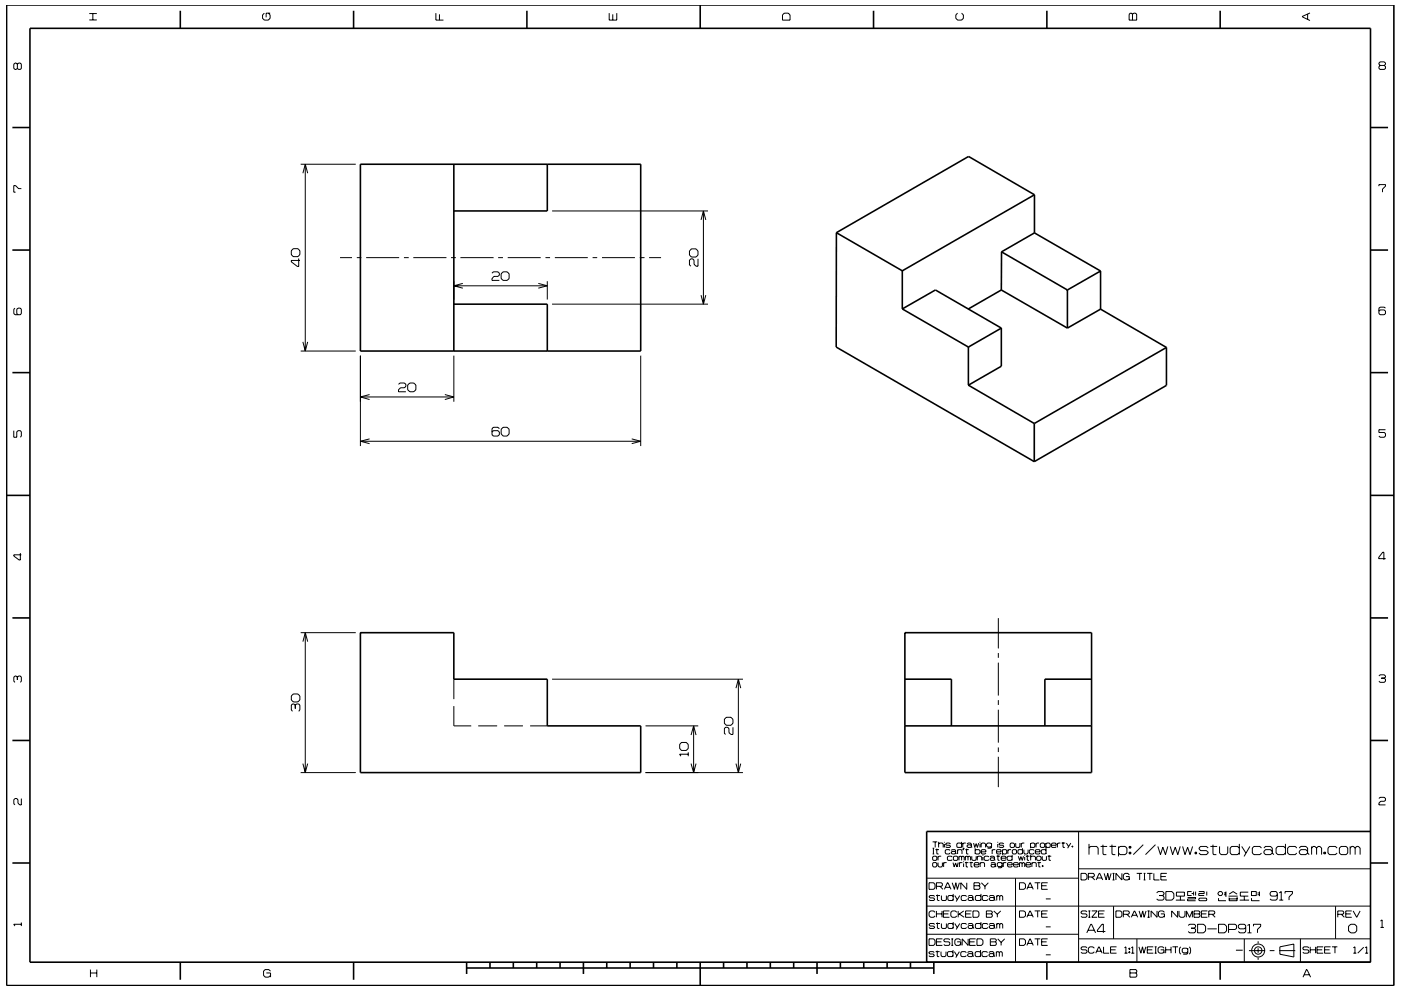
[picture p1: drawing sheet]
<svg xmlns="http://www.w3.org/2000/svg" width="297mm" height="210mm" viewBox="0 0 297 210" stroke-linecap="round" stroke-linejoin="round" font-family="sans-serif">
<g fill="none" stroke="#000" stroke-width=".21">
<path d="M3.7 13.6l-.3-.2h-.2l-.3 .2v.9l.3 .2 .5-.2M3.7 13.6l.2-.2h.4l.2 .2v.9l-.2 .2h-.4l-.2-.2M3.7 13.6v.9M18.9 4.2h1.6M18.9 2.9h1.6M19.7 2.9v1.3M56 2.8l-.3 .4v.7l.3 .4h.9l.4-.4v-.7l-.4-.4M57.3 2.8h-.9v.9M92.4 2.8v1.5h1.6M93.2 3v1.3M129.2 2.8v1.5h1.6v-1.5M129.9 3v1.3"/>
<path d="M166.3 2.8h.8l.4 .4v1.1h-1.6v-1.1zM203 2.8l-.4 .4v.7l.4 .4h.9l.4-.4v-.7l-.4-.4M239.6 2.8h.3l.2 .2 .3-.2h.3l.3 .2v1.3h-1.6v-1.3zM240.1 3v1.3M277.2 3v1.1M277.7 2.7l-1.6 .8v.1l1.6 .8M292.6 13.9l-.2-.3v-.2l.2-.3h.9l.2 .3v.2l-.2 .3M292.6 13.9l-.2 .2v.4l.2 .2h.9l.2-.2v-.4l-.2-.2M292.6 13.9h.9M63.8 34.8h11.6M64.2 36.7l.5-1.9 .5 1.9M64.7 34.8v39.7"/>
<path d="M292.4 39.5v-.3h1.3v.3l-.6 .6v.7M4.5 40h-.6l-.6-.6h-.4v1.4h.4M61.8 53.2l.4-.5h1l.4 .5v.8l-.4 .4h-1l-.4-.4zM63.3 54.8v1.7h-.3l-1.2-1v-.3h1.8M72.1 54.6h2.5M75.6 54.6h1M77.6 54.6h7M85.6 54.6h1.1M87.6 54.6h7.1M95.6 54.6h1M96.2 59.6v3.9M97.6 54.6h7"/>
<path d="M104.3 57.9l.3-.2h1l.3 .2v.5l-.3 .2h-.9l-.4 .5v.4h1.6M105.6 54.6h1M106.2 58.1l.5-.4h.8l.4 .4v1l-.4 .4h-.8l-.5-.4zM107.7 54.6h6.9M115.7 54.6h.9M116 59.6v3.9M117.1 44.7h33M117.6 54.6h7M125.6 54.6h1M127.6 54.6h7M135.6 54.6h1M137.6 54.6h2.6"/>
<path d="M146.6 52.8h1l.4 .4v.9l-.4 .4h-1l-.4-.4v-.9zM148 54.9v1.6h-.4l-.5-.5v-.8l-.2-.3h-.4l-.3 .3v1l.3 .3M148.6 46.6l.5-1.9 .5 1.9M149.1 44.7v19.8M3.2 65.4l-.3 .2v.9l.3 .3h1.1l.2-.3v-.9l-.2-.2h-.5l-.2 .2v.9l.2 .3M63.8 74.5h11.6M64.2 72.5l.5 2 .5-2M76.4 75.4v19.2M96.2 75.4v9.8M96.2 60.6h19.8M98.1 60.1l-1.9 .5 1.9 .5M114.1 60.1l1.9 .5-1.9 .5"/>
<path d="M117 64.5h33.1M135.8 75.4v19.2M148.6 62.6l.5 1.9 .5-1.9M293.7 65.4l-.2-.3h-.9l-.2 .3v1.1l.2 .3h.9l.2-.3v-.5l-.2-.3h-.9l-.2 .3M2.9 91.3v1.4h.7v-1.1l.2-.3h.5l.2 .3v.9l-.2 .2M76.4 84.2h19.8M76.4 93.6h59.4M78.4 83.7l-2 .5 2 .5M78.4 93.1l-2 .5 2 .5M84.5 81.5l.3-.3h1l.3 .3v.4l-.3 .3h-.9l-.4 .5v.4h1.6M86.4 81.7l.5-.5h.8l.5 .5v1l-.5 .4h-.8l-.5-.4zM94.3 83.7l1.9 .5-1.9 .5"/>
<path d="M105.9 90.9l-.3-.3h-1l-.3 .3v1.3l.3 .3h1l.3-.3v-.6l-.3-.3h-1l-.3 .3M106.3 91l.4-.4h.8l.4 .4v1l-.4 .5h-.8l-.4-.5zM133.9 93.1l1.9 .5-1.9 .5M293.7 91.1h-1.3v.6h1.1l.2 .3v.5l-.2 .2h-.9l-.2-.2M4.3 117.3v1.5h-.2l-1.2-.9v-.2h1.6M293.8 118.5h-1.5v-.3l.9-1.1h.2v1.6M63.8 134.2h11.6M64.2 136.1l.5-1.9 .5 1.9M64.7 134.2v29.7M211.7 131.1v6.4M211.7 138.5v1M3.7 143.6l-.3-.2h-.2l-.3 .2v.9l.3 .2"/>
<path d="M3.7 143.6l.2-.2h.4l.2 .2v.9l-.2 .2M3.7 143.6v.6M61.8 147.6l.4-.4h1l.4 .4v.9l-.4 .4h-1l-.4-.4zM62.6 149.6l-.3-.3h-.3l-.2 .3v1l.2 .3M62.6 149.6l.3-.3h.4l.3 .3v1l-.3 .3M62.6 149.6v.7M96.2 149.8v4.2h3.7M96.2 144.1v4.2M101.4 154h4M106.9 154h4M112.4 154h3.6M117.1 144.1h40.4"/>
<path d="M136.9 154h11.1M144.5 157.5h1l.4 .4v.8l-.4 .5h-1l-.4-.5v-.8zM145.9 160h-1.8l.3 .4M145.9 159.6v.8M146.5 155.9l.6-1.9 .5 1.9M147.1 154v9.9M154 152.1h1l.4 .5v.8l-.4 .4h-1l-.4-.4v-.8zM155.4 154.3v1.5h-.4l-.4-.4v-.9l-.3-.2h-.5l-.2 .2v1l.2 .3M156 146l.5-1.9 .6 1.9M156.5 144.1v19.8M211.7 140.5v7M211.7 148.5v1"/>
<path d="M211.7 150.5v7M211.7 158.5v1M292.4 143.4l.2-.3h.9l.2 .3v.2l-.2 .2M292.9 143.8h.6M293.5 143.8l.2 .3v.4l-.2 .2h-.9l-.2-.2M4.5 169.4v1.3h-.3l-.4-.4v-.7l-.2-.2h-.4l-.3 .2v.9l.3 .2M63.8 163.9h11.6M64.2 162l.5 1.9 .5-1.9M136.9 163.9h20.6M146.5 162l.6 1.9 .5-1.9M156 162l.5 1.9 .6-1.9M197.7 178.6h1"/>
<path d="M197.7 179.9h.4M197.9 179.9v1.2M198.3 178.6v1.1M198.6 180v1.1h.4M199 179l.2-.2h.6l.2 .2v.7M199 178.6v1.1M200.2 178.6v.1M200.2 179v.7M201.5 179l-.2-.2h-.6l-.2 .3 .2 .2h.6l.2 .3-.2 .1h-.6l-.2-.1M203.9 179l-.2-.2h-.7l-.1 .2v.6l.1 .1h.7l.2-.1M203.9 178.6v1.1M204.1 178.8v.9"/>
<path d="M204.2 179.9h.2l-.2 .4zM204.3 179.9l-.1 .4M204.8 178.8h-.5l-.2 .2M204.9 180v1.1h.4M205 179l.2-.2h.6l.2 .2v.6M206 179.4l-.2-.2h-.6l-.2 .2 .2 .3h.6l.2-.1M206 179.6l.1 .1M206.4 178.8l.3 .9 .3-.8 .2 .8 .3-.9M206.8 179.9v1.2M207.8 178.6v.1M207.8 179v.7M208 179l.2-.2h.5l.3 .2v.7"/>
<path d="M208 178.8v.9M210.2 179l-.2-.2h-.6l-.2 .2v.4l.2 .3h.6l.2-.3M210.2 178.8v.9l-.2 .2h-.6M211.5 178.6v.1M211.5 179v.7M211.7 160.5v6.5M212.8 179l-.2-.2h-.6l-.2 .3 .2 .2h.6l.2 .3-.2 .1h-.6l-.2-.1M214.3 178.8h.6l.2 .2v.6l-.2 .1h-.6l-.1-.1v-.6zM215.3 178.8v.8l.2 .1h.6l.1-.1v-.8M216.5 178.8v.9M216.8 179.9v1.2M217.2 178.8h-.5l-.2 .2"/>
<path d="M218.5 179l.2-.2h.5l.2 .2v.6l-.2 .1h-.5l-.2-.1M218.5 178.8v1.1M219.7 178.8v.9M220.3 178.8h-.5l-.1 .2M220.6 179l.2-.2h.5l.2 .2v.6l-.2 .1h-.5l-.2-.1zM221.7 179l.3-.2h.5l.2 .2v.6l-.2 .1h-.5l-.3-.1M221.7 178.8v1.1M221.8 179.9v1.2M222.9 179.3h1l-.1-.5h-.7l-.2 .2v.6l.2 .1h.7l.1-.1M224.2 178.8v.9M224.8 178.8h-.4l-.2 .2M225.1 178.8h.7"/>
<path d="M225.4 178.6v1.1h.4M226.1 178.8l.5 .8M227 178.8l-.6 1.1M227.3 179.4h.2v.3h-.2zM227.4 179.4v.3M228.7 176.4v27.7M230.9 179.9l.3-.4h1.3l.3 .4v1.4M230.9 179v2.3M233.3 179.5h1.4M233.8 179.2v1.9l.2 .2h.6M235.2 179.5h1.4M235.8 179.2v1.9l.2 .2h.5"/>
<path d="M237.1 179.9l.4-.4h1l.4 .4v1l-.4 .4h-1l-.4-.4M237.1 179.5v2.1M239.4 179.5h.4v.4h-.4zM239.6 179.5v.4M242.4 179.2l-2.1 2.1M245 179.2l-2.1 2.1M245.5 179.5l.5 1.8 .5-1.6 .6 1.6 .5-1.8M248.1 179.5l.5 1.8 .6-1.6 .5 1.6 .5-1.8M250.7 179.5l.5 1.8 .6-1.6 .5 1.6 .6-1.8M256.2 179.9l-.4-.4h-1.2l-.4 .4 .4 .5h1.2l.4 .5-.4 .4h-1.2l-.4-.4M256.6 179.5h1.5M257.2 179.2v1.9l.1 .2h.6"/>
<path d="M258.6 179.5v1.4l.3 .4h1.1l.3-.4v-1.4M262.8 179.9l-.4-.4h-1.2l-.4 .4v1l.4 .4h1.2l.4-.4M262.8 179v2.3M263.3 179.5l.9 1.4M265 179.5l-1.2 2.1M267.5 179.9l-.4-.4h-1.2l-.4 .4v1l.4 .4h1.2l.4-.4M268 179.9l.3-.4h1.1l.3 .4v1M272.5 179.9l-.3-.4h-1.3l-.3 .4v1l.3 .4h1.3l.3-.4M272.5 179v2.3M274.9 179.9l-.3-.4h-1.2l-.4 .4v1l.4 .4h1.2l.3-.4M275.5 179.9l.3-.4h1.1l.3 .4v1M278.1 179.9l.3-.4h.4l.3 .4"/>
<path d="M278.1 179.5v1.8M279.1 179.9l.4-.4h.3l.4 .4v1.4M279.1 179.9v1.4M283.5 179.9l-.4-.4h-1.2l-.3 .4v1l.3 .4h1.2l.4-.4M284 179.9l.3-.4h1.1l.3 .4v1l-.3 .4h-1.1l-.3-.4zM286.3 179.9l.3-.4h.3l.4 .4M286.3 179.5v1.8M287.3 179.9l.4-.4h.3l.4 .4v1.4M287.3 179.9v1.4M292.4 169.4l.2-.3h.9l.2 .3v.3l-.2 .3h-.8l-.3 .3v.4h1.3M4.5 195.7v.7M4.5 196h-1.6l.3 .4"/>
<path d="M196.5 198.2h32.2M196.5 192.2h94.1M196.6 186.3h32.1M197 199.1h.9l.3 .4v.7l-.3 .3h-.9zM197 187.2h.9l.3 .4v.7l-.3 .3h-.9zM197.7 181.1h.4M197.7 181.8l.2-.2h.6l.1 .2v.5l-.1 .2h-.6l-.2-.2zM197.7 183.1l.2-.1h.6l.1 .1v.6l-.1 .2h-.6l-.2-.2zM198.2 190.2l-.2-.3h-.8l-.2 .3 .2 .3h.8l.2 .3-.2 .2h-.8l-.2-.2M198.2 196.1l-.2-.2h-.8l-.2 .2 .2 .3h.8l.2 .2-.2 .3h-.8l-.2-.2M198.2 193.5l-.2-.3h-.7l-.3 .3v.8l.3 .3h.7l.2-.3M198.3 180.2h.8"/>
<path d="M198.5 189.9h.8M198.5 195.9h.8M198.5 188h1.1l.2-.2v-.4l-.2-.2h-1.1v1.4M198.5 199.8h1.1M198.5 193.2v1.4M198.5 193.8h1.2M198.7 189.7v1.2l.5 .1M198.7 195.7v1.1l.5 .1M198.9 183v.7l.2 .2h.5l.2-.2v-.7M198.9 181.6v.9M199.3 188l.6 .6M199.6 181.6h-.5l-.2 .2"/>
<path d="M199.6 189.9v.9l.2 .2h.6l.3-.2v-.9M199.6 195.9v.8l.2 .2h.6l.3-.2v-.8M199.7 193.2v1.4M199.8 199.1h-1.3v1.4h1.3M200 193.8h1.1M200.1 183v.9M200.2 188.6l.7-1.4h.1l.6 1.4M200.4 188.2h1M200.7 183h-.5l-.1 .1M201.3 193.2h-1.3v1.4h1.3M201.4 199.3l-.2-.2h-.9l-.2 .5 .2 .2h.9l.2 .2v.3l-.2 .2h-.9l-.2-.2M201.4 180.4l-.1-.2h-.7l-.2 .2v.5l.2 .2h.7l.1-.2"/>
<path d="M201.7 180.4l.2-.2h.5l.2 .2v.5M201.7 199.1h.4M201.9 199.1v1.4M201.9 187.2l.5 1.4 .2-1.4 .4 1.4 .4-1.4M201.9 181.8l-.2-.2h-.7l-.1 .2v.5l.1 .2h.7l.2-.2M202.1 183l.2 .9 .3-.9 .3 .9 .3-.9M202.1 190.2l-.2-.3h-.7l-.2 .3v.6l.2 .2h.7l.2-.2M202.1 196.1l-.2-.2h-.7l-.2 .2v.6l.2 .2h.7l.2-.2M202.1 189.6v1.4M202.1 195.6v1.3M202.1 181.8l.2-.2h.6l.2 .2v.5l-.2 .2h-.6l-.2-.2zM202.4 189.9l.5 .9"/>
<path d="M202.4 195.9l.5 .8M202.6 180.8l-.2-.2h-.5l-.2 .2 .2 .3h.5l.2-.2M202.6 180.9l.2 .2M202.9 193.5l-.3-.3h-.7l-.3 .3v.8l.3 .3h.7l.3-.3M202.9 199.8h.8v.7M203 180.4l.2-.2h.6l.2 .2v.7M203 180.2v.9M203.2 193.2v1.4M203.3 181.8l.2-.2 .4 .2M203.3 181.6v.9M203.4 193.8l1 .8M203.4 183v.9"/>
<path d="M203.5 189.9l-.8 1.3M203.5 195.9l-.8 1.2M203.7 199.5l-.3-.4h-.7l-.3 .4v.7l.3 .3h.7l.3-.3M203.9 181.8v.7M203.9 181.8l.1-.2 .4 .2v.7M204 183h-.4l-.2 .1M204.3 182.7v.2M204.3 183.1v.8M204.3 193.2l-1.1 .8M204.6 183h.7M204.7 180.2h.7M204.7 181.6v.9"/>
<path d="M204.7 181.8l.1-.2 .4 .2M204.7 193.8h1.1M204.8 182.8v1l.4 .1M204.9 190.2l-.2-.3h-.7l-.2 .3v.6l.2 .2h.7l.2-.2M204.9 196.1l-.2-.2h-.7l-.2 .2v.6l.2 .2h.7l.2-.2M205 187.2v1.4l-1.3-1.4v1.4M205.2 190.2l.2-.3h.7l.2 .3v.6M205.2 196.1l.2-.2h.7l.2 .2v.6M205.2 181.8v.7M205.2 181.8l.2-.2 .4 .2v.7M205.3 199.1v1.4l-1.3-1.4v1.4M205.6 183h.7"/>
<path d="M205.6 199.8h1M205.9 182.8v1l.3 .1M206 193.2h-1.3v1.4h1.3M206 181.6v.7l.2 .2h.6l.2-.2v-.7M206.3 193.2h1l.3 .3v.8l-.3 .3h-1zM206.3 190.6l-.2-.2h-.7l-.2 .2 .2 .4h.7l.2-.2M206.3 196.5l-.2-.2h-.7l-.2 .2 .2 .4h.7l.2-.2M206.3 190.8l.2 .2M206.3 196.7l.2 .2M206.5 187.2h1.1l.2 .2-.2 .5 .2 .2v.3l-.2 .2h-1.1zM206.5 187.9h1.1M206.5 183.4h1.1l-.2-.4h-.7l-.2 .1v.6l.2 .2h.7l.2-.2"/>
<path d="M206.8 180.4l.1-.2h.7l.2 .2v.5l-.2 .2h-.7l-.1-.2M206.8 199.1h-1.2v1.4h1.2M207.1 199.1h1l.3 .4v.7l-.3 .3h-1zM207.2 181.8l.2-.2h.5l.2 .2v.7M207.2 181.6v.9M207.8 183.1l.2-.1h.6l.1 .1v.8M207.8 183v.9M208 190.2l-.2-.3h-.8l-.2 .3v.6l.2 .2h.8l.2-.2M208 196.1l-.2-.2h-.8l-.2 .2v.6l.2 .2h.8l.2-.2M208 189.6v1.4M208 195.6v1.3M208 180.7h1v-.3l-.2-.2h-.6l-.2 .2v.5l.2 .2h.6l.2-.2"/>
<path d="M208.1 187.2l.7 .8M208.4 181.3v.2M208.4 181.8v.7M208.8 188v.6M209.1 193.2h1.1l.2 .2-.2 .4 .2 .2v.3l-.2 .3h-1.1zM209.1 193.8h1.1M209.5 190.2l-.3-.3h-.7l-.2 .3v.6l.2 .2h.7l.3-.2M209.5 196.1l-.3-.2h-.7l-.2 .2v.6l.2 .2h.7l.3-.2M209.5 187.2l-.7 .8M209.7 181.8l-.2-.2h-.7l-.1 .2v.5l.1 .2h.7l.2-.2M209.7 190.2l.3-.3h.6l.2 .3v.6M209.7 196.1l.3-.2h.6l.2 .2v.6"/>
<path d="M209.9 181.8l.2-.2h.5l.3 .2v.5M210 199.1h1l.2 .2-.2 .5 .2 .2v.3l-.2 .2h-1zM210 199.8h1M210.1 183.1l.2-.1h.5l.2 .1v.6M210.4 180.2v.9M210.7 193.2l.8 .7M210.8 190.6l-.2-.2h-.6l-.3 .2v.2l.3 .2h.6l.2-.2M210.8 196.5l-.2-.2h-.6l-.3 .2v.2l.3 .2h.6l.2-.2M210.8 190.8l.2 .2M210.8 196.7l.2 .2M210.9 182.2l-.3-.3h-.5l-.2 .3 .2 .3h.5l.3-.2M210.9 182.3l.1 .2"/>
<path d="M211 183.5l-.2-.2h-.5l-.2 .2 .2 .4h.5l.2-.2M211 183.7l.2 .2M211 180.2h-.4l-.2 .2M211.3 181.6h.7M211.3 180.7h1l-.2-.5h-.6l-.2 .2v.5l.2 .2h.6l.2-.2M211.3 190.2l.2-.3 .5 .3M211.3 189.9v1.1M211.3 195.9v1M211.3 196.1l.2-.2 .5 .2M211.5 193.9v.7M211.5 199.1l.8 .8M211.6 181.4v1l.3 .1"/>
<path d="M212 190.2l.2-.3 .4 .3v.8M212 190.2v.8M212 196.1v.8M212 196.1l.2-.2 .4 .2v.8M212.2 193.2l-.7 .7M212.3 182h1v-.2l-.2-.2h-.6l-.2 .2v.5l.2 .2h.6l.2-.2M212.3 199.9v.6M212.5 183.1l-.2-.1h-.7l-.2 .1v.5l.2 .2h.7l.2-.2M212.5 183v.9l-.2 .2h-.7M212.6 180.4l.1-.2h.6l.1 .2v.5l-.1 .2h-.6l-.1-.2M212.6 180.2v1.1M212.7 183v.9"/>
<path d="M213 199.1l-.7 .8M213.4 183h-.5l-.2 .1M213.6 183.4h1l-.1-.4h-.7l-.2 .1v.6l.2 .2h.7l.1-.2M213.7 180.2v.9M214.4 180.2h-.5l-.2 .2M214.6 181.8l-.2-.2h-.7l-.2 .2v.5l.2 .2h.7l.2-.2M214.6 181.3v1.2M214.6 180.4l.2-.2h.5l.2 .2v.5l-.2 .2h-.5l-.2-.2zM214.9 183.4h1l-.2-.4h-.6l-.2 .1v.6l.2 .2h.6l.2-.2M215.3 186.3v17.8M215.9 181.6l.3 .9 .2-.8 .3 .8 .3-.9M216.2 183v.9"/>
<path d="M216.2 183.1l.2-.1 .3 .1M216.2 199.1h.9l.3 .4v.7l-.3 .3h-.9zM216.2 187.2h.9l.3 .4v.7l-.3 .3h-.9zM216.2 193.2h.9l.3 .3v.8l-.3 .3h-.9zM216.7 183.1l.2-.1 .4 .1v.8M216.7 183.1v.8M216.8 180.4l-.2-.2h-.6l-.2 .2v.5l.2 .2h.6l.2-.2M217.1 180.2v.7l.2 .2h.5l.2-.2v-.7M217.3 181.3v.2M217.3 181.8v.7M217.5 183.4h1l-.1-.4h-.7l-.2 .1v.6l.2 .2h.7l.1-.2M217.5 181.6h.8"/>
<path d="M217.7 194.6l.7-1.4 .7 1.4M217.7 188.6l.7-1.4 .7 1.4M217.8 181.4v1l.4 .1M217.9 194.1h1M217.9 188.2h1M218.5 181.8l.2-.2h.6l.2 .2v.7M218.5 181.3v1.2M218.8 183.1l.2-.1h.5l.2 .1v.8M218.8 183v.9M219.2 180.4l-.1-.2h-.7l-.2 .2v.5l.2 .2h.7l.1-.2M219.4 199.1h1.2M219.4 193.2h1.2"/>
<path d="M219.4 187.2h1.2M219.5 180.7h1l-.2-.5h-.6l-.2 .2v.5l.2 .2h.6l.2-.2M219.8 181.8l.2-.2h.5l.2 .2v.5l-.2 .2h-.5l-.2-.2zM220 183h.7M220 187.2v1.4M220 193.2v1.4M220 199.1v1.4M220.3 182.8v1l.3 .1M220.8 199.8h1.1M220.8 193.8h1.1M220.8 187.9h1.1M221 183.6h.1v.2h-.1z"/>
<path d="M221 181.6v.7l.1 .2h.6l.2-.2v-.7M221.1 183.6v.2M221.7 196.6h1.1M221.7 190.7h1.1M221.8 180.4l-.2-.2h-.6l-.2 .2v.5l.2 .2h.6l.2-.2M222.1 199.1h-1.3v1.4h1.3M222.1 187.2h-1.3v1.4h1.3M222.1 193.2h-1.3v1.4h1.3M222.1 181.6h.8M222.4 181.4v1l.4 .1M228.7 199.1h61.9M228.7 184.3h61.9"/>
<path d="M229.2 185.2h.9l.4 .4v.7l-.4 .3h-.9zM230.4 197.9l.9-1.9h.1l.9 1.9M230.5 193.4l-.2-.2h-.9l-.2 .2 .2 .4h.9l.2 .2v.3l-.2 .3h-.9l-.2-.3M230.7 197.3h1.3M230.8 186h1l.2-.2v-.3l-.2-.3h-1v1.4M230.8 193.2h.4M230.8 194.6h.4M231 193.2v1.4M231.5 186l.6 .6M231.5 193.2h1.1l-1.1 1.4h1.1M232.4 186.6l.6-1.4h.2l.6 1.4M232.6 186.2h1"/>
<path d="M232.9 193.8h1.1M234.1 185.2l.4 1.4 .4-1.4 .3 1.4 .4-1.4M234.2 193.2h-1.3v1.4h1.3M234.4 197.6h-1.7v-.3l.9-1.3h.3v1.9M235.9 185.2h.4M235.9 186.6h.4M236.1 185.2v1.4M236.1 192.2v6.9M236.6 193.2h1l.3 .3v.8l-.3 .3h-1zM237.9 185.2v1.4l-1.3-1.4v1.4M238.2 193.9h1l.2-.2v-.3l-.2-.2h-1v1.4M238.7 185.9h.7v.7"/>
<path d="M238.9 193.9l.7 .7M239.4 180.8h.4v.3h-.4zM239.4 185.6l-.3-.4h-.6l-.3 .4v.7l.3 .3h.6l.3-.3M239.6 180.8v.3M239.9 194.6l.6-1.4 .7 1.4M240.1 194.1h.9M241 185.2h1.1M241 199.1v5M241.5 193.2l.4 1.4 .4-1.4 .3 1.4 .4-1.4M241.6 185.2v1.4M242.5 185.2h.4M242.5 186.6h.4"/>
<path d="M242.7 185.2v1.4M243.2 185.2h1.1M243.3 193.2h.5M243.3 194.6h.5M243.5 193.2v1.4M243.8 185.2v1.4M244.6 185.2v1.4h1.2M245.2 189.4l.3-.3h1l.3 .3v.2l-.3 .3M245.3 193.2v1.4l-1.2-1.4v1.4M245.8 189.9h.7M246.1 193.8h.8v.8M246.1 185.9h1.1"/>
<path d="M246.5 189.9l.3 .3v.5l-.3 .2h-1l-.3-.2M246.9 193.5l-.4-.3h-.6l-.3 .3v.8l.3 .3h.6l.4-.3M247.2 189.1h1.3l.4 .4v1l-.4 .4h-1.3zM247.4 185.2h-1.3v1.4h1.3M249.3 190.9h1.9M249.4 189.2h1.7v.9h-1.7zM249.7 193.2v1.4l-1.3-1.4v1.4M250 193.2v1.1l.3 .3h.6l.3-.3v-1.1M250.3 190.1v.8M251.5 194.6v-1.4l.7 1.4 .6-1.4v1.4M251.8 190.4h1.7v.3h-1.7v.3h1.7M251.9 196.3l.3-.3h1l.3 .3v.3l-.3 .3"/>
<path d="M252.5 196.9h.7M252.6 189.1h-.8v.8h.8M252.6 189.5h.5M253.1 189.1v.8M253.1 193.2h1.1l.2 .2-.2 .4 .2 .3v.2l-.2 .3h-1.1zM253.1 193.8h1.1M253.2 196.9l.3 .2v.5l-.3 .3h-1l-.3-.3M253.4 180.8h.3v.3h-.3zM253.5 189.1v.8M253.5 180.8v.3M253.9 196h1.3l.4 .5v.9l-.4 .5h-1.3zM254.2 189.1h1.1v.4h-1.1v.4h1.1"/>
<path d="M254.2 190.7l.1-.2h1.4l.2 .4-.2 .1h-1.4zM254.7 193.8h1.1M255.9 189.1v.8M256 193.2h-1.3v1.4h1.3M256 197h2M256.3 193.9h1l.3-.2v-.3l-.3-.2h-1v1.4M257 193.9l.6 .7M258.4 190.5v.5h1.5M258.4 196h1.2l.5 .5v.9l-.5 .5h-1.2zM258.5 189.1h.4l.3 .3v.2l-.3 .3h-.4l-.3-.3v-.2zM259.5 189.4h.4M259.5 189.8h.4"/>
<path d="M259.9 189.1v1.1M260.5 197.1h1.4l.3-.2v-.6l-.3-.3h-1.4v1.9M260.5 190.1h1.9M260.6 190.7h1.7M260.6 190.4v.6h1.7v-.6M260.6 189.6l.8-.5 .9 .5M262.8 190.9h2M263.8 190.1v.8M263.8 199.1v5M264.1 196.7l-.3 .3h-1l-.3-.3v-.4l.3-.3h1l.3 .3v1.3l-.3 .3h-1l-.3-.3M264.5 197.9h.8M264.5 196.3l.4-.3v1.9"/>
<path d="M264.7 189.2h-1.7v.9h1.7M265.3 189.1h1.1v.8h-1.1zM265.3 190.5v.5h1.7M265.8 196.5v-.5h1.5v.5l-.7 .6v.8M266.6 189.4h.4M266.6 189.8h.4M266.7 199.6v.5M267 189.1v1M269.7 180.6l-.3-.4h-1.1l-.3 .4v.3l.3 .4h1.1l.3-.4M269.7 180.9l.4 .4M270.8 189.8l-.2 .3h-1.1l-.2-.3v-.4l.2-.3h1.1l.2 .3v1.3l-.2 .2h-1.1l-.2-.2M271.2 190.9h.9"/>
<path d="M271.2 189.4l.4-.3v1.8M272.5 189.5v-.4h1.5v.4l-.7 .7v.7M275.7 199.1v5M277.2 180.6l-.3-.4h-1.1l-.3 .4v.3l.3 .4h1.1l.3-.4M277.2 180.9l.4 .4M280.7 180.8h.3v.3h-.3zM280.9 180.8v.3M283.2 192.2v6.9M283.6 193.9h1.1l.2-.2v-.3l-.2-.2h-1.1v1.4M284.4 193.9l.6 .7M285.3 193.8h1.1M285.9 196.5l.5-.5h.8l.5 .5v.9l-.5 .5h-.8l-.5-.5z"/>
<path d="M286.6 193.2h-1.3v1.4h1.3M286.9 193.2l.8 1.4 .7-1.4M292.7 195.4l.3-.3v1.6M292.7 196.7h.7M19.2 206.4h1.3M19.2 205.7v1.6M20.5 205.7v1.6M56.5 206.4h.9v.9M57.4 206l-.4-.4h-.8l-.3 .4v.9l.3 .4h.8l.4-.4M198.1 202l-.2-.2h-.8l-.2 .2 .2 .3h.8l.2 .3-.2 .3h-.8l-.2-.2M198.4 201.8h.8M198.7 201.6v1.2l.4 .1"/>
<path d="M199.5 201.8v.9l.2 .2h.7l.2-.2v-.9M201.7 200.5h.4M202.1 202l-.3-.2h-.7l-.2 .2v.7l.2 .2h.7l.3-.2M202.1 201.5v1.4M202.3 201.8l.6 .9M203.4 201.8l-.8 1.3M204.9 202l-.3-.2h-.7l-.2 .2v.7l.2 .2h.7l.3-.2M205.1 202.1l.3-.3h.6l.2 .3v.6M206.2 202.5l-.2-.2h-.6l-.3 .2v.2l.3 .2h.6l.2-.2M206.2 202.7l.3 .2M207.9 202.1l-.2-.3h-.7l-.2 .3v.6l.2 .2h.7l.2-.2M207.9 201.5v1.4"/>
<path d="M209.4 202.1l-.2-.3h-.8l-.2 .3v.6l.2 .2h.8l.2-.2M209.7 202.1l.2-.3h.6l.2 .3v.6M210.7 202.5l-.2-.2h-.6l-.2 .2 .2 .4h.6l.2-.2M210.7 202.7l.2 .2M211.2 201.8v1.1M211.2 202.1l.2-.3 .5 .3M211.9 202.1l.2-.3 .4 .3v.8M211.9 202.1v.8M217.7 200.5l.7-1.4 .7 1.4M217.9 200.1h1M221.7 202.5h1.1M230.5 201l-.2-.2h-.9l-.2 .4 .2 .3h.9l.2 .2v.3l-.2 .2h-.9l-.2-.2"/>
<path d="M232 201.1l-.3-.3h-.6l-.3 .3v.8l.3 .3h.6l.3-.3M232.3 202.2l.7-1.4 .7 1.4M232.5 201.8h1M234 200.8v1.4h1.2M235.5 201.5h1M236.7 200.8h-1.2v1.4h1.2M238.4 202.2h.7M238.4 201l.3-.2v1.4M239.3 201.1h.3v.2h-.3zM239.3 201.9h.3v.2h-.3zM239.4 201.1v.2M239.4 201.9v.2"/>
<path d="M239.6 205.6h1.2l.2 .3-.2 .5 .2 .2v.4l-.2 .3h-1.2zM239.6 206.4h1.2M239.9 202.2h.6M239.9 201l.3-.2v1.4M241.5 200.8l.4 1.4 .3-1.4 .3 1.4 .4-1.4M243.2 201.5h1.1M244.5 200.8h-1.3v1.4h1.3M244.8 200.8h.4M244.8 202.2h.4M245 200.8v1.4M246.1 201.5h.7v.7M246.8 201.1l-.3-.3h-.6l-.4 .3v.8l.4 .3h.6l.3-.3"/>
<path d="M247.1 201.5h1.2M247.1 200.8v1.4M248.3 200.8v1.4M248.6 200.8h1.2M249.2 200.8v1.4M250.4 200.8a1.09 1.09 0 0 0 0 1.6M251.8 201.3l-.2-.2h-.7l-.2 .2v.6l.2 .2h.7l.2-.2M251.8 201.1v1.1l-.2 .2h-.7M252.1 200.8a1.1 1.1 0 0 1 0 1.6M262 201.5h1.5M264.8 201.6h3.4M266.7 201.1v1"/>
<path d="M266.7 203.1v.5M269.2 201.6h1M271.2 201.6h3.4M274.3 203l-2.9-.6v-1.6l2.9-.6v2.8M276.3 207.3l.7-1.6h.1l.8 1.6M276.5 206.8h1.1M277.5 201l-.2-.2h-.9l-.2 .4 .2 .3h.9l.2 .2v.3l-.2 .2h-.9l-.2-.2M277.8 201.5h1.1M277.8 200.8v1.4M278.9 200.8v1.4M279.2 201.5h1.1M280.5 200.8h-1.3v1.4h1.3"/>
<path d="M280.8 201.5h1.1M282.1 200.8h-1.3v1.4h1.3M282.4 200.8h1.1M283 200.8v1.4M286.9 202.2h.7M286.9 201l.4-.2v1.4M289.1 200.9l-1.2 1.3M289.4 202.2h.7M289.4 201l.4-.2v1.4"/>
<circle cx="266.8" cy="201.6" r="1.38"/>
<circle cx="266.8" cy="201.6" r=".79"/>
</g>
<g fill="none" stroke="#000" stroke-width=".34">
<path d="M1.4 1.1h294.1v207.9h-294.1zM6.4 6h284.2v198.1h-284.3zM38.2 2.3v3.7M75 2.3v3.7M111.7 2.3v3.7M148.5 1.1v4.9M185.2 2.3v3.7M222 2.3v3.7M258.7 2.3v3.7M2.6 27h3.7M76.4 34.8h59.4v39.7h-59.4zM96.2 34.8v39.7"/>
<path d="M116 34.8v9.9h-19.8M290.6 27h3.7M2.6 53h3.7M177.3 49.4l14 8M177.3 49.4v24.2l42 24.3M191.3 57.4v8.1M212.3 53.4v8.1M212.3 53.4l14 8.1M219.3 49.4l-7 4M219.3 41.3v8.1M219.3 41.3l-13.9-8.1-28.1 16.2M219.3 49.4l14 8.1"/>
<path d="M219.3 41.3l-28 16.1M233.3 57.5l-7 4M233.3 57.5v8.1M290.6 53h3.7M2.6 79h3.7M96.2 64.5h19.8v10M191.3 65.5l7-4 14 8.1M191.3 65.5l14 8.1M212.3 69.6v8.1l-7 4M212.3 61.5l-7 4M212.3 69.6l-7 4v8.1M212.3 61.5l14 8.1"/>
<path d="M226.3 61.5v8.1M233.3 65.6l-7 4M233.3 65.6l14 8.1M247.3 73.7l-28 16.1M247.3 73.7v8l-28 16.2M290.6 79h3.7M205.3 81.7l14 8.1M219.3 89.8v8.1M1.4 105.1h4.9M290.6 105.1h4.9M2.6 131.1h3.7M76.4 134.2h19.8v9.9h19.8v9.9h19.8v9.9h-59.4z"/>
<path d="M191.9 134.2h39.5v29.7h-39.5zM290.6 131.1h3.7M2.6 157.1h3.7M191.9 154h39.5M191.9 144.1h9.8v9.9M231.4 144.1h-9.9v9.9M290.6 157.1h3.7M290.6 176.4h-94.1v27.7M2.6 183h3.7M290.6 183h3.7M38.2 204.1v3.7M75 204.1v3.7"/>
<path d="M98.9 205.3h99.1M98.9 204.1v2.5M103.9 204.1v1.2M108.8 204.1v1.2M113.8 204.1v1.2M118.7 204.1v1.2M123.7 204.1v2.5M128.6 204.1v1.2M133.6 204.1v1.2M138.6 204.1v1.2M143.5 204.1v1.2M148.5 204.1v4.9"/>
<path d="M153.4 204.1v1.2M158.4 204.1v1.2M163.3 204.1v1.2M168.3 204.1v1.2M173.2 204.1v2.5M178.2 204.1v1.2M183.1 204.1v1.2M188.1 204.1v1.2M193 204.1v1.2M198 204.1v2.5M222 204.1v3.7M258.7 204.1v3.7"/>
</g>
</svg>
